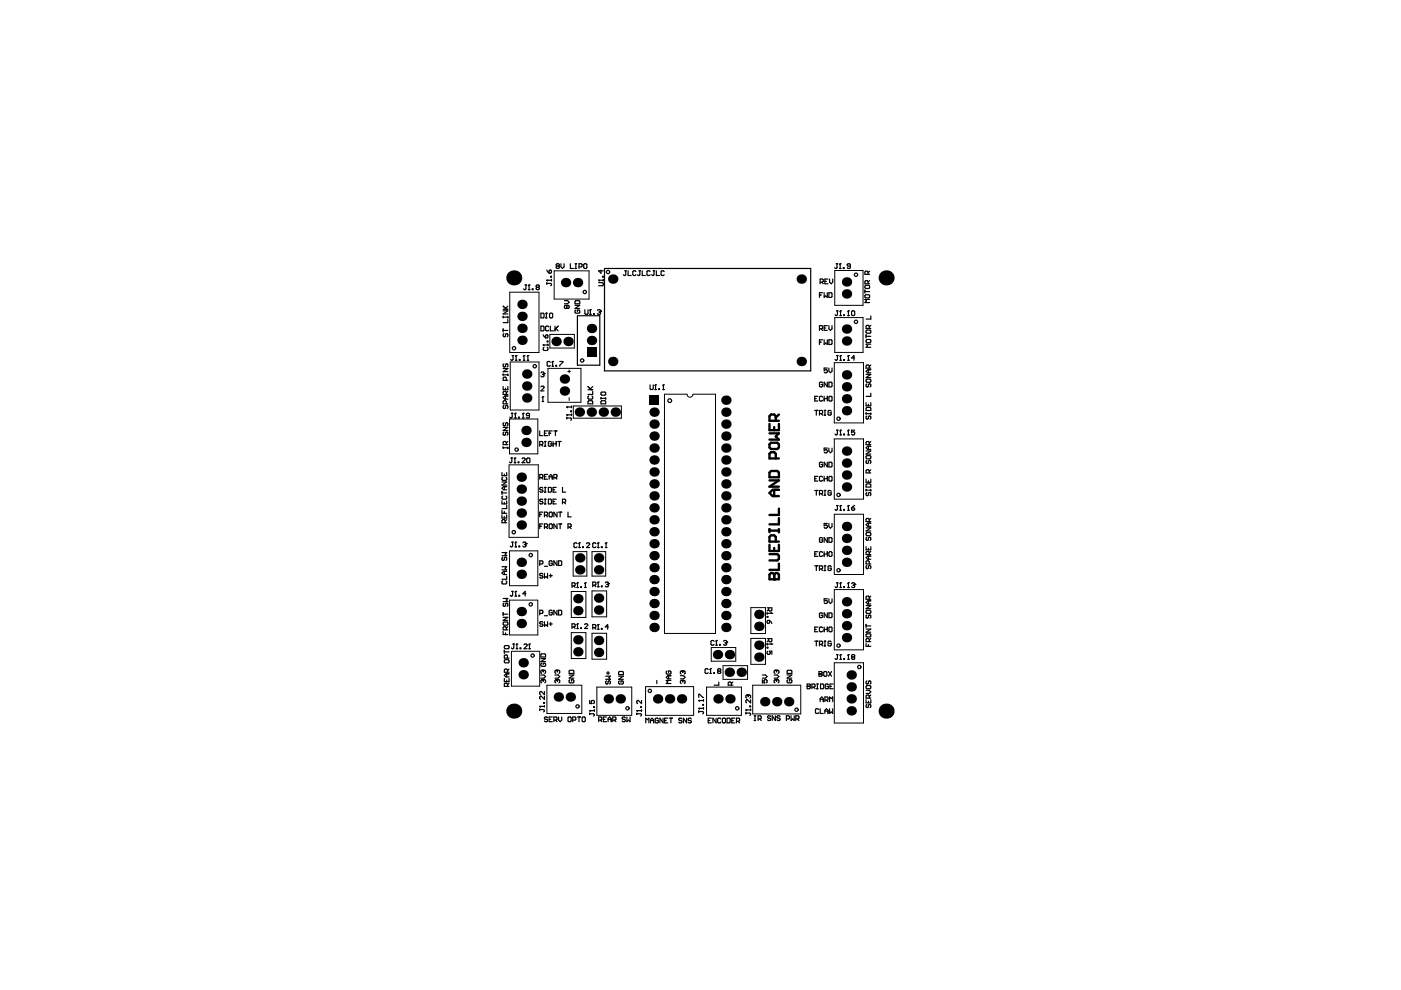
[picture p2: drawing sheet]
<svg xmlns="http://www.w3.org/2000/svg" width="297mm" height="210mm" viewBox="0 0 297 210" stroke-linecap="round" stroke-linejoin="round" font-family="sans-serif">
<g fill="none" stroke="#000" stroke-width=".21">
<path d="M117.5 57.4h7.4v6h-7.4zM177 57.4h6v7.3h-6zM108.1 62h6.2v12.7h-6.2zM108.2 76.8h6.1v10.1h-6.1zM116.2 78.1h7v7.2h-7zM116.6 70.9h5.2v2.9h-5.2zM120.4 78.7h.6M120.7 78.4v.6M176.9 76.9h6.2v12.8h-6.2zM177 67.3h6v7.4h-6zM107.9 98.6h6.2v15.3h-6.2zM108 88.8h6v7.4h-6z"/>
<path d="M120.7 84.3v.6M121.6 86.1h10.1v2.6h-10.1zM140.9 83.6h4.8a.63 .63 0 0 0 .6 .6 .63 .63 0 0 0 .6-.6h4.8v50.7h-10.8zM176.9 93.1h6.2v12.7h-6.2zM108 116.8h6v7.4h-6zM121.5 117h2.9v5.1h-2.9zM125.5 117h2.9v5.1h-2.9zM176.9 109h6.2v12.8h-6.2zM108 127.2h6v7.4h-6zM108.4 138.1h6v7.4h-6zM121.1 125.4h3.1v5.5h-3.1zM121.1 134.1h3.1v5.5h-3.1z"/>
<path d="M125.5 125.3h3.1v5.5h-3.1zM125.5 134.3h3.1v5.5h-3.1zM150.8 137.3h5.2v2.9h-5.2zM159.2 128.8h3.1v5.5h-3.1zM159.2 135.4h3.1v5.5h-3.1zM176.9 125h6.2v12.8h-6.2zM116 145.3h7.4v6h-7.4zM126.5 145.7h7.4v6h-7.4zM136.9 145.6h10.2v6.1h-10.2zM149.8 145.7h7.4v6h-7.4zM153.3 141.1h5.2v2.9h-5.2zM159.6 145.3h10.2v6.1h-10.2z"/>
<path d="M176.9 140.5h6.2v12.8h-6.2z"/>
</g>
<g fill="none" stroke="#000" stroke-width=".25">
<path d="M115.9 59.4h.1M115.9 59.4h1M115.9 59.9v.3M115.9 59.4l.2 .2M115.9 57.3l.5 .6M116.6 57.3l.3 .1-.1 .5h-.4v-.5zM116.8 58.6h.1v.2h-.1zM116.9 59.3v.3M118.1 56.4l-.2 .2 .2 .3 .5-.1-.2-.4M118.1 56.4l-.2-.1 .2-.4 .5 .2-.2 .3M118.1 56.4h.3M118.9 55.9v.7l.4 .3 .3-.3v-.7"/>
<path d="M120.9 55.9v1h.7M121.9 56.9h.4M121.9 55.9h.4M122.1 55.9v1M122.8 56.6h.5l.1-.5-.1-.2h-.5v1M123.8 56.1l.1-.2 .5 .2v.7l-.1 .1-.5-.1zM126.9 59.4h.1M126.9 59.9h.9l.1 .2-.1 .5h-.9M126.9 59.4h1M126.9 59.4l.2 .2M127.4 57.3v.6l-.5-.5h1M127.8 58.6h.1v.2h-.1z"/>
<path d="M127.9 59.3v.3M128.2 56.9h43.7v21.7h-43.7zM132.5 57.4h.3M132.7 57.4v.8l-.2 .2-.3-.2M133.2 57.4v1h.6M134.8 57.6l-.1-.2-.5 .2v.6l.1 .2 .5-.2M135.5 57.4h.3M135.7 57.4v.8l-.2 .2-.3-.2M136.2 57.4v1h.6M137.8 57.6l-.1-.2-.5 .2v.6l.1 .2 .5-.2M138.5 57.4h.3M138.7 57.4v.8l-.2 .2-.3-.2"/>
<path d="M139.2 57.4v1h.6M140.8 57.6l-.1-.2-.5 .2v.6l.1 .2 .5-.2M173.9 59.8h.5l.2-.5-.2-.1h-.5v1M174.2 59.8l.4 .4M174.9 59.7h.3M175.6 59.2h-.7v1h.7M175.9 59.2v.6l.3 .4 .4-.4v-.6M177.3 55.9h.3M177.5 55.9v.9l-.2 .1-.3-.1M178 56.9h.3M178.1 55.9h.1M178.1 55.9v1"/>
<path d="M178.1 55.9l-.1 .2M178.8 56.8h.2v.1h-.2zM180.3 56.4h-.5l-.2-.1 .2-.4 .5 .2v.7l-.2 .1-.5-.1M184 58.2v-.5l-.1-.2-.5 .2v.5h1M184.4 59.5l-.4 .3M184.4 57.5l-.4 .3M106.7 67.1v.3M106.7 69.7v.7M106.7 79.3v.3M106.7 79.5h1M106.7 78.1h1l-1 .7h1M106.7 64.9l.6 .7"/>
<path d="M106.7 70.1h1M106.7 67.2h1M106.7 65.9h1l-1 .7h1M106.7 65.6h1M106.8 77.1l-.1 .5 .3 .2 .2-.5 .3-.2 .2 .2-.2 .5M106.8 70.7l-.1 .5 .3 .2 .2-.5 .3-.2 .2 .2-.2 .5M107.7 67.1v.3M107.7 67.7v.7h-1M107.7 79.3v.3M107.7 64.9l-.5 .5M108.6 75.4h.3M108.8 75.4v.8l-.2 .2-.3-.2"/>
<path d="M109.3 76.4h.3M109.4 75.4h.1M109.4 75.4l-.1 .2M109.4 75.4v1M110.1 76.2h.2v.2h-.2zM110.9 76.4h.4M111.1 75.4h.1M111.1 75.4v1M111.1 75.4l-.2 .2M111.3 60.4h.4M111.5 60.4v.8l-.2 .2-.3-.2M111.8 76.4h.3"/>
<path d="M111.9 75.4h.1M111.9 75.4v1M111.9 75.4l-.1 .2M112 61.4h.3M112.2 60.4h.1M112.2 60.4v1M112.2 60.4l-.2 .2M112.8 61.2h.2v.2h-.2zM113.8 60.9l-.1 .2 .1 .3 .5-.2-.1-.3M113.8 60.9l-.1-.2 .1-.3 .5 .2-.1 .3M113.8 60.9h.4M114.7 79.1l.5-.2 .1 .3"/>
<path d="M114.7 66.4h.5l.1 .2v.6l-.1 .2h-.5zM114.7 69.1h.5l.1 .2v.7l-.1 .1h-.5zM115 79.4h.2M115.2 73.1h.1M115.2 73.1h1M115.2 73.1l.1 .2M115.2 71l.5 .6M115.2 79.4l.1 .1-.1 .4-.5-.2M115.3 73.6l-.1 .2 .1 .5h.7l.2-.2-.2-.5M115.3 79.2h.1M115.3 79.2l-.1 .2M115.7 71.2l.3-.2 .2 .5-.5 .1z"/>
<path d="M115.7 67.4h.3M115.7 66.4h.3M115.8 66.4v1M115.9 60.1h.9l.1 .1-.1 .4M116 72.3h.2v.2h-.2zM116.2 73v.3M116.3 69.3l-.1-.2-.5 .2v.7l.1 .1 .5-.1M116.5 66.6l.2-.2 .5 .2v.6l-.2 .2-.5-.2zM116.7 76.8l-.2-.2-.5 .2v.7l.2 .1 .5-.1M116.7 69.1v1h.6M117 77.6h.3M117.2 76.6h.1"/>
<path d="M117.2 76.6v1M117.2 76.6l-.2 .2M117.7 69.1v1M117.8 77.5h.2v.1h-.2zM117.8 69.6l.5 .5M118.3 69.1l-.6 .7M118.7 76.6h.6l-.6 1M119.7 63.7h.6l.4 .4-.4 .3h-.6M120.2 64.9l-.2-.2-.3 .2 .1 .5 .4-.2M120.2 64.9l.1-.2 .4 .2-.2 .5-.3-.2M120.2 64.9v.3M121.9 63.9l.2-.2h.6l.2 .2v.5h-1z"/>
<path d="M121.9 64.7h1l-1 .7h1M122.1 65.7l-.2 .2 .2 .5h.6l.2-.2-.2-.5h-.3v.4M122.4 66.9h4.8v10.5h-4.8zM124 65.7v.8l.2 .2 .5-.2v-.8M125 66.7h.3M125.2 65.7h.1M125.2 65.7v1M125.2 65.7l-.2 .1M125.8 66.5h.2v.2h-.2zM126.7 65.8l.5-.1 .1 .3M127 66.2h.2M127.2 66.2l.1 .1-.1 .4-.5-.2"/>
<path d="M127.3 66h.1M127.3 66l-.1 .2M173.7 69.7h.5l.2-.5-.2-.2h-.5v1M173.7 72.5h.4M173.7 62.6h.4M174.1 69.7l.3 .3M174.4 62.1h-.7v1M174.4 72h-.7v1M174.7 62.1v1l.4-.4 .3 .4v-1M174.7 72v1l.4-.3 .3 .3v-1M174.7 69.5h.4M175.4 69h-.7v1h.7"/>
<path d="M175.4 78h-.7v.5l.4-.1 .3 .1-.2 .5-.5-.1M175.7 62.1h.5l.2 .1v.7l-.2 .2h-.5zM175.7 69v.7l.4 .3 .3-.3v-.7M175.7 72h.5l.2 .2v.7l-.2 .1h-.5zM175.7 78v.7l.4 .3 .3-.3v-.7M177.4 65.9h.3M177.4 75.4h.3M177.6 75.4v.8l-.2 .2-.3-.2M177.6 65.9v.8l-.2 .2-.3-.2M178.1 76.4h.3M178.1 66.9h.3M178.2 75.4h.1"/>
<path d="M178.2 65.9h.1M178.2 75.4l-.1 .2M178.2 65.9v1M178.2 75.4v1M178.2 65.9l-.1 .2M178.9 66.7h.1v.2h-.1zM178.9 76.2h.1v.2h-.1zM179.7 76.4h.3M179.7 66.9h.3M179.9 75.4h.1M179.9 65.9h.1M179.9 65.9v1"/>
<path d="M179.9 75.4v1M179.9 75.4l-.2 .2M179.9 65.9l-.2 .2M180.5 66.1l.2-.2 .5 .2v.6l-.2 .2-.5-.2zM181.2 75.9h-.7l.5-.5v1M183.4 60.7l.1-.2h.7l.2 .5-.2 .2h-.7zM183.4 61.5v.7M183.4 62.7l.1-.2h.7l.2 .5-.2 .2h-.7zM183.4 61.8h1M183.6 79.4h1l-1 .7h1M183.6 70.1l.2-.1h.7l.1 .5-.1 .1h-.7zM183.6 71v.6"/>
<path d="M183.6 72.1l.2-.1h.7l.1 .5-.1 .1h-.7zM183.6 71.3h1M184 60.2v-.5l-.1-.2-.5 .2v.5h1M184.1 78.4v.7M184.3 69.6v-.4l-.2-.2-.5 .2v.4h1M184.3 78.1v-.5l-.2-.2-.5 .2v.5h1M184.4 63.5h-1l.3 .3-.3 .4h1M184.6 67v.7h-1M184.6 78.4h-.6l-.4 .3 .4 .4h.6M184.6 77.4l-.3 .3M184.6 73h-1l.4 .3-.4 .3h1M184.6 69l-.3 .3"/>
<path d="M106.7 82v.6h1v-.6M106.7 94.8v.3M106.7 94.9h1M106.7 90.6h1l-1 .7h1M106.8 86l-.1 .1 .1 .5 .4-.1 .1-.5 .4 .1-.2 .5M106.8 89.6l-.1 .2 .1 .5 .4-.2 .1-.5 .4 .2-.2 .5M106.8 91.6l-.1 .2 .1 .5 .4-.2 .1-.5 .4 .2-.2 .5M107.2 82.3v.3M107.2 84v.6M107.3 85.6v-.5l-.1-.1-.5 .1v.5h1M107.3 83.6v-.5l-.1-.1-.5 .1v.5h1M107.3 80.6v-.5l-.1-.1-.5 .1v.5h1"/>
<path d="M107.3 94.3v-.5l-.1-.2-.5 .2v.5h1M107.7 84h-.7l-.3 .3 .3 .3h.7M107.7 94.8v.3M107.7 83l-.4 .3M107.7 93.6l-.4 .3M108.3 97.1h.4M108.4 87.6h.4M108.5 97.1v.8l-.2 .2-.3-.2M108.6 87.6v.9l-.2 .1-.3-.1M109 98.1h.3M109.1 88.6h.3M109.2 97.1h.1"/>
<path d="M109.2 97.1v1M109.2 97.1l-.2 .2M109.3 87.6h.1M109.3 87.6l-.2 .2M109.3 87.6v1M109.8 97.9h.2v.2h-.2zM109.9 88.5h.2v.1h-.2zM110.7 97.3l.1-.2 .5 .2-.6 .8h.6M110.8 88.6h.3M110.9 87.6h.1M110.9 87.6v1M110.9 87.6l-.1 .2"/>
<path d="M111.7 97.3l.1-.2 .5 .2v.6l-.1 .2-.5-.2zM112.3 88.1h-.5l-.2-.1 .2-.4 .5 .2v.7l-.2 .1-.5-.1M114.4 94.3h.5l.2-.5-.2-.2h-.5v1M114.4 91.4v1h.7M114.7 82l.1-.1 .5 .1-.6 .9h.6M114.8 94.3l.3 .3M114.9 85.1h.4M115.1 84.1h.1M115.1 84.1v1M115.1 84.1l-.2 .2M115.4 91.9h.4M115.4 93.6h.4"/>
<path d="M115.4 94.6h.4M115.6 93.6v1M116.1 91.4h-.7v1h.7M116.4 91.9h.4M116.9 93.8l-.1-.2-.5 .2v.6l.1 .2 .5-.2v-.3h-.3M117.1 91.4h-.7v1M117.3 93.6v1M117.3 94.1h.6M117.4 91.4h.7M117.8 91.4v1M117.9 93.6v1M118.3 93.6h.6"/>
<path d="M118.6 93.6v1M120.2 88h.1M120.2 86.3h.1M120.2 88.6h.8l.2 .2-.2 .3M120.2 88.5v.3M120.2 88h1M120.2 88l.1 .1M120.2 86.3h1M120.2 86.3l.1 .2M121 87.1h.2v.2h-.2zM121.2 86.1v.4M121.2 87.8v.3"/>
<path d="M124.7 85.1l.1-.1h.7l.2 .1v.5h-1zM124.7 82.6h1M124.7 82l.6 .6M124.8 84l-.1 .1 .1 .5h.7l.2-.1-.2-.5M125.7 83v.6h-1M125.7 82l-.5 .5M127.4 85.1l.2-.1h.6l.2 .1v.5h-1zM127.4 83.3l.2-.2h.6l.2 .5-.2 .2h-.6zM127.4 84.3v.3M127.4 84.5h1M128.4 84.3v.3M137.8 81.6v.8l.2 .2 .5-.2v-.8"/>
<path d="M138.8 82.6h.4M139 81.6h.1M139 81.6v1M139 81.6l-.2 .2M139.7 82.4h.1v.2h-.1zM140.5 82.6h.3M140.7 81.6h.1M140.7 81.6v1M140.7 81.6l-.2 .2M172.7 87h.7M172.7 84.5h.4M173.1 87v1"/>
<path d="M173.4 84h-.7v1h.7M173.7 87.7h.5l.2-.5-.2-.2h-.5v1M174.1 87.7l.3 .3M174.4 84.2l-.2-.2-.5 .2v.7l.2 .1 .5-.1M174.4 81.2l-.2-.2-.5 .2v.7l.2 .1 .5-.1v-.4h-.3M174.4 98.2l-.2-.2-.5 .2v.6l.2 .2 .5-.2v-.3h-.3M174.7 84v1M174.7 87h.4M174.7 88h.4M174.7 84.5h.7M174.9 87v1M175.4 84v1"/>
<path d="M175.4 81v1l-.7-1v1M175.4 98v1l-.7-1v1M175.4 95h-.7v.5l.4-.2 .3 .2-.2 .5-.5-.2M175.7 84.2l.2-.2 .5 .2v.7l-.2 .1-.5-.1zM175.7 81h.5l.2 .2v.7l-.2 .1h-.5zM175.7 98h.5l.2 .2v.6l-.2 .2h-.5zM175.7 95v.7l.4 .3 .3-.3v-.7M176.2 87.2l-.1-.2-.5 .2v.7l.1 .1 .5-.1v-.4h-.3M177.4 91.2h.3M177.5 91.2v.8l-.1 .2-.4-.2M178 92.2h.4M178.2 91.2h.1"/>
<path d="M178.2 91.2v1M178.2 91.2l-.2 .2M178.9 92h.1v.2h-.1zM179.7 92.2h.3M179.9 91.2h.1M179.9 91.2v1M179.9 91.2l-.2 .2M181.2 91.2h-.7v.5l.4-.2 .3 .2-.2 .5-.5-.2M183.6 86.5l.2-.1h.7l.1 .1v.5h-1zM183.6 80.6l.2-.2h.7l.1 .5-.1 .1h-.7zM183.6 85.4v.6h1v-.6M183.6 87.5v.4"/>
<path d="M183.6 96.8l.2-.2h.7l.1 .5-.1 .2h-.7zM183.6 87.7h1M183.6 95.6h1l-1 .7h1M183.8 88.2l-.2 .2 .2 .5 .3-.2 .2-.5 .3 .2-.1 .5M183.8 81.4l-.2 .1 .2 .5 .3-.1 .2-.5 .3 .1-.1 .5M183.8 97.6l-.2 .2 .2 .5 .3-.2 .2-.5 .3 .2-.1 .5M184.1 85.7v.3M184.1 94.6v.7M184.3 94.3v-.5l-.2-.2-.5 .2v.5h1M184.6 93.6l-.3 .3M184.6 94.6h-.6l-.4 .3 .4 .4h.6M184.6 83.4v.6h-1"/>
<path d="M184.6 87.5v.4M184.6 99.6l-.3 .3M106.4 100.2v.7h1v-.7M106.4 106.2v.6h1v-.6M106.4 109.2v.6h1v-.6M106.4 117.2h1l-.3 .3 .3 .3h-1M106.4 104.2v.6M106.4 108.2v.6h1M106.4 104.5h1M106.4 102.2h1l-1 .6h1M106.6 118.2l-.2 .1 .2 .5 .3-.1 .2-.5 .3 .1-.1 .5M106.6 101.2l-.2 .2 .2 .4h.7l.1-.1-.1-.5"/>
<path d="M106.6 105.2l-.2 .1 .2 .5h.7l.1-.1-.1-.5M106.9 100.5v.4M106.9 103.2v.6M106.9 106.5v.3M106.9 108.5v.3M106.9 109.5v.3M107.1 110.8v-.5l-.2-.1-.5 .1v.5h1M107.4 107.2v.6h-1M107.4 103.2h-.6l-.4 .3 .4 .3h.6M107.4 110.2l-.3 .3M108.5 114.9h.3M108.7 114.9v.9l-.2 .1-.3-.1"/>
<path d="M109.2 115.9h.3M109.3 114.9h.1M109.3 114.9v1M109.3 114.9l-.1 .2M110 115.8h.2v.1h-.2zM110.8 115.1l.5-.2 .2 .4M111.2 115.4h.1M111.3 115.4l.2 .2-.2 .3-.5-.1M111.5 115.3h.1M111.5 115.3l-.2 .1M114.4 101.3h.5l.2-.5-.2-.2h-.5v1M114.4 119.6h.5l.2-.5-.2-.2h-.5v1"/>
<path d="M114.4 111.6h.4M114.4 109.1h.4M114.8 101.3l.3 .3M115.1 103.5l-.2-.2-.5 .2 .2 .3 .5 .2-.2 .3-.5-.1M115.1 106l-.2-.2-.5 .2 .2 .3 .5 .2-.2 .3-.5-.1M115.1 108.6h-.7v1M115.1 111.1h-.7v1M115.4 109.3h.5l.2-.5-.2-.2h-.5v1M115.4 111.7h.5l.2-.5-.2-.1h-.5v1M115.4 105.8h.4M115.4 106.8h.4M115.4 101.1h.4"/>
<path d="M115.4 103.3h.4M115.4 104.3h.4M115.6 103.3v1M115.6 105.8v1M115.8 111.7l.3 .4M115.8 109.3l.3 .3M116.1 100.6h-.7v1h.7M116.3 105.8h.5l.1 .2v.7l-.1 .1h-.5zM116.3 103.3h.5l.1 .2v.7l-.1 .1h-.5zM116.4 101.6v-.7l.4-.3 .3 .3v.7M116.4 108.8l.2-.2 .5 .2v.6l-.2 .2-.5-.2zM116.4 111.2l.2-.1 .5 .1v.7l-.2 .2-.5-.2z"/>
<path d="M116.4 101.1h.7M117.1 119.1l-.2-.2-.5 .2v.6l.5 .2 .2-.5h-.3M117.3 106.3h.3M117.3 103.8h.3M117.4 101.3h.5l.2-.5-.2-.2h-.5v1M117.8 101.3l.3 .3M117.9 105.8h-.6v1h.6M117.9 103.3h-.6v1h.6M118.1 108.6v1l-.7-1v1M118.1 111.1v1l-.7-1v1M118.1 118.9v1l-.7-1v1M118.4 118.9h.5l.2 .2v.6l-.2 .2h-.5z"/>
<path d="M118.4 111.1h.7M118.4 108.6h.7M118.8 108.6v1M118.8 111.1v1M119.3 106.5h.5l.1-.5-.1-.2h-.5v1M119.3 103.3v1h.6M119.6 106.5l.3 .3M120.4 108.6v1h.7M120.4 111.7h.5l.2-.5-.2-.1h-.5v1M120.8 111.7l.3 .4M122.4 115.3l-.2-.2-.5 .2v.6l.2 .2 .5-.2M122.7 116.1h.3"/>
<path d="M122.9 115.1h.1M122.9 115.1v1M122.9 115.1l-.2 .2M123.5 115.9h.2v.2h-.2zM124.3 115.3l.2-.2 .5 .2-.7 .8h.7M126.3 115.3l-.1-.2-.5 .2v.6l.1 .2 .5-.2M126.7 116.1h.3M126.8 115.1h.1M126.8 115.1l-.1 .2M126.8 115.1v1M127.5 115.9h.2v.2h-.2zM128.3 116.1h.4"/>
<path d="M128.5 115.1h.1M128.5 115.1v1M128.5 115.1l-.2 .2M172.7 117.5h.4M172.7 120h.7M172.7 104h.7M172.7 101.5h.4M173.1 104v1M173.1 120v1M173.4 117h-.7v1h.7M173.4 101h-.7v1h.7M173.7 104.7h.5l.2-.5-.2-.2h-.5v1"/>
<path d="M174.1 104.7l.3 .3M174.4 117.1l-.2-.1-.5 .1v.7l.2 .2 .5-.2M174.4 101.2l-.2-.2-.5 .2v.6l.2 .2 .5-.2M174.4 114.1l-.2-.1-.5 .1v.7l.2 .2 .5-.2v-.3h-.3M174.7 117.5h.7M174.7 101v1M174.7 117v1M174.7 120h.4M174.7 104h.4M174.7 105h.4M174.7 101.5h.7M174.9 104v1"/>
<path d="M174.9 120v1M175.4 101v1M175.4 117v1M175.4 114v1l-.7-1v1M175.4 111h-.7v.5l.4-.2 .3 .2-.2 .5-.5-.2M175.7 101.2l.2-.2 .5 .2v.6l-.2 .2-.5-.2zM175.7 117.1l.2-.1 .5 .1v.7l-.2 .2-.5-.2zM175.7 114h.5l.2 .1v.7l-.2 .2h-.5zM175.7 111v.6l.4 .4 .3-.4v-.6M176.2 104.2l-.1-.2-.5 .2v.6l.1 .2 .5-.2v-.3h-.3M177.4 107.2h.3M177.5 107.2v.8l-.1 .2-.4-.2"/>
<path d="M178 108.2h.4M178.2 107.2h.1M178.2 107.2v1M178.2 107.2l-.2 .1M178.9 108h.1v.2h-.1zM179.7 108.2h.3M179.9 107.2h.1M179.9 107.2v1M179.9 107.2l-.2 .1M180.5 107.7h.5l.2 .3-.5 .2zM181.2 107.2l-.7 .5M183.6 101.6v.7h1v-.7"/>
<path d="M183.6 102.8l.2-.2h.7l.1 .2v.5h-1zM183.6 103.8v.3M183.6 113.1l.2-.2h.7l.1 .5-.1 .2h-.7zM183.6 115.9v.7h1v-.7M183.6 111.9h1l-1 .7h1M183.6 103.9h1M183.8 104.4l-.2 .5 .4 .2 .1-.5 .4-.2 .1 .2-.1 .5M183.8 119.9l-.2 .2 .2 .5 .3-.2 .2-.5 .3 .2-.1 .5M183.8 113.9l-.2 .2 .2 .5 .3-.2 .2-.5 .3 .2-.1 .5M184.1 101.9v.4M184.1 110.9v.7M184.1 116.2v.4"/>
<path d="M184.1 117.9v.7M184.3 119.6v-.5l-.2-.2-.5 .2v.5h1M184.3 100.3v-.5l-.2-.2-.5 .2v.5h1M184.3 110.6v-.5l-.2-.2-.5 .2v.5h1M184.3 117.6v-.5l-.2-.2-.5 .2v.5h1M184.6 110.9h-.6l-.4 .4 .4 .3h.6M184.6 103.8v.3M184.6 117.9h-.6l-.4 .3 .4 .4h.6M184.6 116.9l-.3 .3M184.6 109.9l-.3 .4M106.4 120.2h1l-.3 .3 .3 .3h-1M106.6 123.1l-.2 .2 .2 .5h.7l.1-.2-.1-.5"/>
<path d="M106.7 132l.1-.1h.7l.2 .5-.2 .1h-.7zM106.7 129.9v.7M106.7 133.9v.6h1M106.7 130.9h1l-1 .7h1M106.7 130.2h1M106.7 126.9h1l-.4 .3 .4 .4h-1M106.8 127.9l-.1 .5 .3 .2 .2-.5 .3-.2 .2 .2-.2 .5M106.9 121.2v.6M106.9 137l.2-.1h.7l.1 .5-.1 .1h-.7zM106.9 137.9v.6M106.9 138.2h1M107.2 134.2v.3"/>
<path d="M107.3 133.5v-.5l-.1-.1-.5 .1v.5h1M107.4 122.1v.7h-1M107.4 121.2h-.6l-.4 .3 .4 .3h.6M107.6 139.5v-.5l-.2-.1-.5 .1v.5h1M107.7 132.9l-.4 .3M108.5 125.4h.3M108.7 125.4v.8l-.2 .2-.3-.2M108.8 136.5h.3M108.9 136.5v.9l-.1 .1-.4-.1M109.2 126.4h.3M109.3 125.4h.1M109.3 125.4l-.1 .2"/>
<path d="M109.3 125.4v1M109.4 137.5h.4M109.6 136.5h.1M109.6 136.5l-.2 .2M109.6 136.5v1M110 126.2h.2v.2h-.2zM110.3 137.4h.1v.1h-.1zM111.1 136.7l.2-.2 .5 .2-.7 .8h.7M111.5 125.9h-.7l.5-.5v1M112.1 137.5h.3M112.3 136.5h.1M112.3 136.5v1"/>
<path d="M112.3 136.5l-.2 .2M114.4 130.1h.5l.2-.5-.2-.2h-.5v1M114.7 138.8l.1-.2h.7l.2 .2v.5h-1zM114.7 139.6h1l-1 .7h1M115.1 121.7l-.2-.1-.5 .1 .2 .4 .5 .1-.2 .4-.5-.2M115.1 132l-.2-.2-.5 .2 .2 .3 .5 .2-.2 .3-.5-.2M115.4 121.6v1l.4-.4 .3 .4v-1M115.4 131.8v1l.4-.3 .3 .3v-1M115.4 120.1h.7M115.4 130.6h.7M116.4 122.1h.7M116.4 132.3h.7"/>
<path d="M116.8 121.7v.7M116.8 132v.6M117.1 129.6l-.2-.2-.5 .2v.6l.5 .2 .2-.5h-.3M118.1 129.4v1l-.7-1v1M118.4 129.4h.5l.2 .2v.6l-.2 .2h-.5zM121.3 132.9h.5l.1-.5-.1-.1h-.5v1M121.3 124.2h.5l.1-.5-.1-.1h-.5v1M121.6 132.9l.3 .4M121.6 124.2l.3 .4M122.3 133.3h.3M122.3 124.6h.3M122.4 132.3h.1"/>
<path d="M122.4 123.6h.1M122.4 123.6v1M122.4 132.3v1M122.4 132.3l-.1 .1M122.4 123.6l-.1 .1M123.1 133.1h.2v.2h-.2zM123.1 124.4h.2v.2h-.2zM123.9 132.4l.2-.1 .5 .1-.7 .9h.7M123.9 124.6h.4M124.1 123.6h.1M124.1 123.6v1M124.1 123.6l-.2 .1"/>
<path d="M125.7 124.1h.5l.1-.5-.1-.2h-.5v1M125.7 133.1h.5l.1-.5-.1-.2h-.5v1M126 133.1l.3 .3M126 124.1l.3 .3M126.7 133.4h.3M126.7 124.4h.3M126.8 132.4h.1M126.8 123.4h.1M126.8 132.4l-.1 .2M126.8 123.4v1M126.8 132.4v1M126.8 123.4l-.1 .2"/>
<path d="M127.5 133.2h.2v.2h-.2zM127.5 124.2h.2v.2h-.2zM128.3 123.6l.5-.2 .2 .3M128.7 123.9h.1M128.8 123.9l.2 .2-.2 .3-.5-.2M129 123.7h.1M129 123.7l-.2 .2M129 132.9h-.7l.5-.5v1M151.4 136l-.2-.2-.5 .2v.6l.2 .2 .5-.2M151.7 136.8h.4M151.9 135.8h.1M151.9 135.8l-.2 .2"/>
<path d="M151.9 135.8v1M152.6 136.6h.1v.2h-.1zM153.4 136l.5-.2 .2 .3M153.7 136.3h.2M153.9 136.3l.2 .2-.2 .3-.5-.2M154.1 136.1h.1M154.1 136.1l-.2 .2M162.6 129.9v.3M162.6 130.7h.2v.2h-.2zM162.6 131.7l.5-.2v.5l-.3 .2zM162.6 136.4v.3M162.6 137.2h.2v.2h-.2z"/>
<path d="M162.6 135.4h1v.5l-.5 .2-.1-.2v-.5M162.6 128.9h1v.5l-.5 .1-.1-.1v-.5M162.6 130h1M162.6 136.6h1M162.8 138.1l-.2 .1 .2 .5 .5-.1-.2-.5h.5v.6M163 129.2l-.4 .3M163 135.7l-.4 .4M163.1 131.5l.5 .7M163.5 129.9l.1 .1M163.5 136.4l.1 .2M163.6 130h.1M163.6 136.6h.1"/>
<path d="M172.7 133.4h.4M172.7 135.9h.7M173.1 135.9v1M173.4 132.9h-.7v1h.7M173.7 120.6h.5l.2-.5-.2-.1h-.5v1M173.7 136.6h.5l.2-.5-.2-.2h-.5v1M174.1 120.6l.3 .4M174.1 136.6l.3 .3M174.4 133.1l-.2-.2-.5 .2v.7l.2 .1 .5-.1M174.4 130.1l-.2-.1-.5 .1v.7l.2 .2 .5-.2v-.3h-.3M174.7 132.9v1M174.7 121h.4"/>
<path d="M174.7 133.4h.7M174.7 135.9h.4M174.7 136.9h.4M174.9 135.9v1M175.4 132.9v1M175.4 130v1l-.7-1v1M175.4 127h-.7v.5l.4-.2 .3 .2-.2 .5-.5-.2M175.7 133.1l.2-.2 .5 .2v.7l-.2 .1-.5-.1zM175.7 130h.5l.2 .1v.7l-.2 .2h-.5zM175.7 127v.6l.4 .4 .3-.4v-.6M176.2 120.1l-.1-.1-.5 .1v.7l.1 .2 .5-.2v-.3h-.3M176.2 136.1l-.1-.2-.5 .2v.7l.1 .1 .5-.1v-.4h-.3"/>
<path d="M177.4 123.6h.3M177.4 138.8h.3M177.6 138.8v.8l-.2 .2-.3-.2M177.6 123.6v.8l-.2 .2-.3-.2M178.1 124.6h.3M178.1 139.8h.3M178.2 138.8h.1M178.2 123.6h.1M178.2 138.8l-.1 .2M178.2 123.6v1M178.2 138.8v1M178.2 123.6l-.1 .1"/>
<path d="M178.9 139.6h.1v.2h-.1zM178.9 124.4h.1v.2h-.1zM179.7 124.6h.3M179.7 139.8h.3M179.9 138.8h.1M179.9 123.6h.1M179.9 123.6v1M179.9 138.8v1M179.9 138.8l-.2 .2M179.9 123.6l-.2 .1M180.5 123.7l.5-.1 .2 .3M180.7 139.3h.3"/>
<path d="M180.7 139.3l-.2 .2 .2 .3 .5-.2-.2-.3M180.7 139.3l-.2-.2 .2-.3 .5 .2-.2 .3M180.9 124.1h.1M181 124.1l.2 .1-.2 .4-.5-.2M181.2 123.9h.1M181.2 123.9l-.2 .2M183.6 129.6l.2-.2h.7l.1 .5-.1 .2h-.7zM183.6 132.4v.6M183.6 134.5l.2-.1h.7l.1 .5-.1 .1h-.7zM183.6 136.4v.6h1M183.6 133.4h1l-1 .6h1M183.6 132.7h1"/>
<path d="M183.6 128.4h1l-1 .7h1M183.8 130.4l-.2 .2 .2 .5 .3-.2 .2-.5 .3 .2-.1 .5M184.1 127.4v.7M184.1 136.7v.3M184.3 127.1v-.5l-.2-.2-.5 .2v.5h1M184.3 136v-.5l-.2-.1-.5 .1v.5h1M184.6 127.4h-.6l-.4 .3 .4 .4h.6M184.6 135.4l-.3 .3M184.6 126.4l-.3 .3M106.9 140l.2-.1h.7l.1 .5-.1 .1h-.7zM106.9 143.9v.6h1v-.6M107.4 142.9v.6"/>
<path d="M107.4 144.2v.3M107.6 145.5v-.5l-.2-.1-.5 .1v.5h1M107.6 142.5v-.5l-.2-.1-.5 .1v.5h1M107.9 144.9l-.3 .3M107.9 142.9h-.6l-.4 .3 .4 .3h.6M107.9 141.9l-.3 .3M114.4 149.8h.1M114.4 150.4h.9l.1 .2-.1 .3M114.4 150.3v.3M114.4 149.8h1M114.4 149.8l.2 .1M114.7 143.1h.6l.4 .3-.4 .4h-.6"/>
<path d="M114.8 140.6l-.1 .2 .1 .5h.7l.2-.5-.5-.2v.4M115 144.1h.1M115 142.1h.1M115 144.1l-.3 .2 .1 .5M115 142.1l-.3 .2 .1 .5M115 144.1l.2 .2M115 142.1l.2 .2M115.2 142.3l.1-.2 .4 .2-.2 .5M115.2 144.3l.1-.2 .4 .2-.2 .5M115.2 142.3v.1M115.2 144.3v.1M115.3 148.9h.1v.2h-.1z"/>
<path d="M115.4 146.6v.7l-.6-.7-.4 .2 .2 .5M115.4 147.6v.7l-.6-.7-.4 .2 .2 .5M115.4 149.6v.3M116.1 152.2l-.5-.2-.2 .4 .5 .1 .2 .3-.2 .2-.5-.2M116.4 152.5h.4M117.1 152h-.7v1h.7M117.4 152.7h.5l.2-.5-.2-.2h-.5v1M117.7 143.1h.6l.4 .3-.4 .4h-.6M117.8 152.7l.3 .3M118 144.1h.1M118 142.1h.1M118 142.1l-.3 .2 .1 .5"/>
<path d="M118 144.1l-.3 .2 .1 .5M118 144.1l.2 .2M118 142.1l.2 .2M118.2 144.3l.1-.2 .4 .2-.2 .5M118.2 142.3l.1-.2 .4 .2-.2 .5M118.2 142.3v.1M118.2 144.3v.1M118.4 152v.7l.4 .3 .3-.3v-.7M120.4 152.2l.2-.2 .5 .2v.6l-.2 .2-.5-.2zM120.7 143.1h1l-1 .7h1M120.7 142.3l.1-.2h.7l.2 .2v.5h-1zM120.8 144.1l-.1 .2 .1 .5h.7l.2-.2-.2-.5h-.3v.3"/>
<path d="M121.4 152.7h.5l.2-.2-.2-.5h-.5v1M122.4 152h.7M122.8 152v1M123.4 152.2l.2-.2 .5 .2v.6l-.2 .2-.5-.2zM125 150.7h.1M125 148.5v.7h.5l-.1-.4 .1-.3 .5 .2-.1 .5M125 150.7l.2 .1M125 151.3h.9l.1 .2-.1 .3M125 151.2v.3M125 150.7h1M125.9 149.8h.1v.2h-.1zM126 150.5v.3"/>
<path d="M126.9 152.7h.5l.2-.5-.2-.2h-.5v1M127.3 152.7l.3 .3M127.9 152.5h.4M128.4 143.4h1l-.3 .3 .3 .3h-1M128.6 144.4l-.2 .1 .2 .5 .3-.1 .2-.5 .3 .1-.2 .5M128.6 142.7h.6M128.6 152h-.7v1h.7M128.9 142.4v.6M128.9 152.5h.7M128.9 153v-.6l.4-.4 .3 .4v.6M129.9 152.7h.5l.2-.5-.2-.2h-.5v1M130.3 152.7l.3 .3"/>
<path d="M131.2 143.4h1l-1 .6h1M131.2 142.5l.1-.1h.7l.2 .1v.5h-1zM131.3 144.4l-.1 .1 .1 .5h.7l.2-.1-.2-.5h-.3v.3M132.6 152.2l-.2-.2-.5 .2 .2 .3 .5 .2-.2 .3-.5-.2M132.9 152v1l.3-.3 .4 .3v-1M135 150.7h.1M135 151.3h.8l.2 .2-.2 .3M135 150.7h1M135 151.2v.3M135 150.7l.2 .1M135.8 149.8h.2v.2h-.2zM136 148.5v.7l-.7-.7-.3 .2 .2 .5"/>
<path d="M136 150.5v.3M136.9 153.3v-1l.3 .3 .4-.3v1M137.9 152.8h.7M137.9 153.3v-.7l.3-.3 .4 .3v.7M139.3 144.3v.6M139.6 152.4l-.2-.1-.5 .1v.7l.5 .2 .2-.5h-.4M140.6 152.3v1l-.7-1v1M140.9 152.8h.3M141.4 142.3l-.1 .1 .1 .5h.7l.2-.1-.2-.5h-.3v.3M141.6 152.3h-.7v1h.7M141.8 143.3v.6M141.9 152.3h.7"/>
<path d="M142.2 152.3v1M142.3 144.3h-1l.3 .3-.3 .3h1M142.3 143.3h-.7l-.3 .3 .3 .3h.7M144.3 143.3h.6l.4 .3-.4 .3h-.6M144.6 152.4l-.2-.1-.5 .1 .2 .4 .5 .1-.2 .4-.5-.2M144.6 144.3h.1M144.6 142.3h.1M144.6 144.3l-.3 .1 .1 .5M144.6 142.3l-.3 .1 .1 .5M144.6 144.3l.2 .1M144.6 142.3l.2 .1M144.8 144.4l.1-.1 .4 .1-.2 .5"/>
<path d="M144.8 142.4v.2M144.8 144.4v.2M144.8 142.4l.1-.1 .4 .1-.2 .5M145.6 152.3v1l-.7-1v1M146.6 152.4l-.2-.1-.5 .1v.2l.5 .2 .2 .3-.2 .2-.5-.2M148.2 150.2h.1M148.2 148.5h.1M148.2 150.9h.8l.2 .1-.2 .4M148.2 147.9v-.7l1 .7M148.2 150.7v.3M148.2 150.2h1M148.2 150.2l.1 .2"/>
<path d="M148.2 148.5h1M148.2 148.5l.1 .2M149 149.4h.2v.1h-.2zM149.2 148.4v.3M149.2 150v.4M150.2 142l-.2-.2-.5 .2v.6l.2 .2 .5-.2M150.2 152.8h.3M150.5 142.8h.3M150.7 141.8h.1M150.7 141.8v1M150.7 141.8l-.2 .2M150.8 152.3h-.6v1h.6"/>
<path d="M151.3 142.6h.2v.2h-.2zM151.8 152.3v1l-.6-1v1M152.3 142.3l-.1 .2 .1 .3 .5-.2-.2-.3M152.3 142.3h.3M152.3 142.3l-.1-.2 .1-.3 .5 .2-.2 .3M152.4 144.6v.7h-1M152.8 152.4l-.1-.1-.5 .1v.7l.1 .2 .5-.2M153.2 152.4l.1-.1 .5 .1v.7l-.1 .2-.5-.2zM154.2 152.3h.5l.1 .1v.7l-.1 .2h-.5zM155.1 145.3v-.5l-.2-.2-.5 .2v.5h1M155.2 152.8h.3M155.4 144.6l-.3 .3"/>
<path d="M155.8 152.3h-.6v1h.6M156.2 152.9h.4l.2-.5-.2-.1h-.4v1M156.5 152.9l.3 .4M158.1 150.5h.1M158.1 151v.4M158.1 151.2h.9l.1 .2-.1 .3M158.1 150.5h1M158.1 150.5l.2 .2M158.5 147.4h.1M158.5 147.4l-.4 .1 .2 .5M158.5 147.4l.1 .1M158.6 147.5l.2-.1 .3 .1-.1 .5"/>
<path d="M158.6 147.5v.2M159 149.7h.1v.2h-.1zM159.1 148.4v.6l-.6-.6-.4 .1 .2 .5M159.1 150.4v.3M159.9 151.8h.3M159.9 152.8h.3M160.1 151.8v1M160.7 152.4h.5l.2-.5-.2-.1h-.5v1M161.1 152.4l.3 .4M161.6 144.1v.7h.5l-.1-.4 .1-.3 .5 .2-.1 .5M161.6 143.1h.7l.3 .3-.3 .4h-.7M163.4 151.9l-.2-.1-.5 .1v.2l.5 .2 .2 .3-.2 .2-.5-.2"/>
<path d="M164.1 143.1h.7l.3 .3-.3 .4h-.7M164.4 151.8v1l-.7-1v1M164.5 144.1h.1M164.5 142.1h.1M164.5 144.1l-.4 .2 .2 .5M164.5 142.1l-.4 .2 .2 .5M164.5 144.1l.1 .2M164.5 142.1l.1 .2M164.6 144.3l.2-.2 .3 .2-.1 .5M164.6 142.3l.2-.2 .3 .2-.1 .5M164.6 142.3v.1M164.6 144.3v.1"/>
<path d="M165.4 151.9l-.2-.1-.5 .1 .2 .4 .5 .1-.2 .4-.5-.2M166.7 152.4h.5l.2-.5-.2-.1h-.5v1M166.9 143.1h1l-1 .7h1M166.9 142.3l.2-.2h.6l.2 .2v.5h-1zM167.1 144.1l-.2 .2 .2 .5h.6l.2-.2-.2-.5h-.3v.3M167.7 151.8v1l.4-.4 .3 .4v-1M168.7 152.4h.5l.2-.5-.2-.1h-.5v1M169.1 152.4l.3 .4M171.1 145.5h.1M171.1 145.5h.5M171.1 145h.5l.2 .2-.2 .3 .2 .4-.2 .1h-.5zM172.1 145.7h.5l.2-.5-.2-.2h-.5v1"/>
<path d="M172.5 145.7l.3 .3M173.1 145h.4M173.1 146h.4M173.3 145v1M173.6 150.4l-.2-.1-.5 .1v.7l.2 .2 .5-.2M173.6 142.9h.1M173.6 142.4h.5l.2 .1-.2 .4 .2 .3-.2 .2h-.5zM173.6 142.9h.5M173.9 150.3v1h.7M173.9 148.8v-.7l.3-.3 .4 .3v.7M173.9 148.3h.7M174 145h.5l.1 .2v.7l-.1 .1h-.5z"/>
<path d="M174.6 142.5l.2-.1 .5 .1v.7l-.2 .2-.5-.2zM174.9 151.3v-.7l.3-.3 .4 .3v.7M174.9 150.8h.7M174.9 148.4h.5l.2-.5-.2-.1h-.5v1M175.2 148.4l.4 .4M175.6 145.2l-.1-.2-.5 .2v.7l.5 .1 .1-.5h-.3M175.6 142.4l.7 1M175.9 150.3v1l.3-.4 .4 .4v-1M175.9 148.8v-1l.3 .3 .4-.3v1M176 145.5h.3M176.3 142.4l-.7 1M176.6 145h-.6v1h.6"/>
<path d="M183.6 145.5l.2-.1h.7l.1 .5-.1 .1h-.7zM183.6 148.4v.6h1v-.6M183.6 146.4h.7l.3 .3-.3 .3h-.7M183.8 144.4l-.2 .1 .2 .5 .3-.1 .2-.5 .3 .1-.1 .5M183.8 149.4l-.2 .1 .2 .5 .3-.1 .2-.5 .3 .1-.1 .5M184.1 148.7v.3M184.3 148v-.5l-.2-.1-.5 .1v.5h1M184.6 147.4l-.3 .3"/>
<circle cx="128.9" cy="57.7" r=".35"/>
<circle cx="181.5" cy="58.3" r=".35"/>
<circle cx="109" cy="73.8" r=".35"/>
<circle cx="113.4" cy="77.6" r=".35"/>
<circle cx="123.4" cy="76.4" r=".35"/>
<circle cx="124" cy="61.9" r=".35"/>
<circle cx="181.5" cy="68.2" r=".35"/>
<circle cx="109.5" cy="95.3" r=".35"/>
<circle cx="142" cy="85" r=".4"/>
<circle cx="177.8" cy="88.8" r=".35"/>
<circle cx="108.9" cy="112.8" r=".35"/>
<circle cx="112.5" cy="117.7" r=".35"/>
<circle cx="177.8" cy="104.9" r=".35"/>
<circle cx="112.5" cy="128.1" r=".35"/>
<circle cx="112.9" cy="139" r=".35"/>
<circle cx="177.8" cy="120.9" r=".35"/>
<circle cx="177.8" cy="136.9" r=".35"/>
<circle cx="122.5" cy="149.8" r=".35"/>
<circle cx="133" cy="150.2" r=".35"/>
<circle cx="137.8" cy="146.5" r=".35"/>
<circle cx="156.3" cy="150.2" r=".35"/>
<circle cx="168.9" cy="150.5" r=".35"/>
<circle cx="182.2" cy="141.4" r=".35"/>
</g>
<g fill="none" stroke="#000" stroke-width=".5">
<path d="M163.1 89.9v1.3h2v-1.3M163.1 94.2l.4-.3h1.3l.3 .3v.7l-.3 .3h-1.3l-.4-.3zM163.1 91.9h2l-.6 .6 .6 .7h-2M164.1 90.5v.7M164.5 89.2v-1l-.4-.3h-.6l-.4 .3v1h2M164.5 97.2v-1l-.4-.3h-.6l-.4 .3v1h2M165.1 87.9l-.6 .6M163.1 100.2l.4-.3h1.3l.3 .3v1h-2zM163.1 115.5v1.3h2v-1.3M163.1 117.5h1.7l.3 .3v.7l-.3 .3h-1.7M163.1 112.2v.6M163.1 112.5h2"/>
<path d="M163.1 101.9h2l-2 1.3h2M164.1 103.9v1.3M164.1 116.2v.6M164.5 114.8v-1l-.4-.3h-.6l-.4 .3v1h2M165.1 107.8v1.4h-2M165.1 109.8v1.4h-2M165.1 112.2v.6M165.1 119.5v1.3h-2M165.1 103.9h-1.3l-.7 .6 .7 .7h1.3M163.1 121.8l.4-.3h.3l.3 .3 .4-.3h.3l.3 .3v1h-2zM164.1 121.8v1"/>
</g>
<g fill="#000">
<circle cx="108.9" cy="58.9" r="1.6"/>
<circle cx="119.9" cy="59.9" r="1"/>
<circle cx="122.5" cy="59.9" r="1"/>
<circle cx="129.9" cy="59.2" r="1"/>
<circle cx="169.9" cy="59.2" r="1"/>
<circle cx="179.5" cy="59.8" r="1"/>
<circle cx="187.9" cy="58.9" r="1.6"/>
<circle cx="110.7" cy="72.1" r="1"/>
<circle cx="110.7" cy="64.5" r="1"/>
<circle cx="110.7" cy="69.6" r="1"/>
<circle cx="110.7" cy="67.1" r="1"/>
<circle cx="111.7" cy="79.3" r="1"/>
<circle cx="117.9" cy="72.4" r="1"/>
<circle cx="120.4" cy="72.4" r="1"/>
<circle cx="125.4" cy="72.2" r="1"/>
<circle cx="125.4" cy="69.7" r="1"/>
<circle cx="129.9" cy="76.6" r="1"/>
<circle cx="169.9" cy="76.6" r="1"/>
<circle cx="179.5" cy="69.8" r="1"/>
<circle cx="179.5" cy="62.3" r="1"/>
<circle cx="179.5" cy="72.3" r="1"/>
<circle cx="179.5" cy="79.5" r="1"/>
<circle cx="111.5" cy="93.8" r="1"/>
<circle cx="111.5" cy="91.3" r="1"/>
<circle cx="111.7" cy="84.4" r="1"/>
<circle cx="111.7" cy="81.8" r="1"/>
<circle cx="119.7" cy="82.9" r="1"/>
<circle cx="119.7" cy="80.4" r="1"/>
<circle cx="122.8" cy="87.4" r="1"/>
<circle cx="125.4" cy="87.4" r="1"/>
<circle cx="127.9" cy="87.4" r="1"/>
<circle cx="130.5" cy="87.4" r="1"/>
<circle cx="138.7" cy="92.5" r="1"/>
<circle cx="138.7" cy="97.5" r="1"/>
<circle cx="138.7" cy="87.4" r="1"/>
<circle cx="138.7" cy="95" r="1"/>
<circle cx="138.7" cy="89.9" r="1"/>
<circle cx="153.9" cy="95" r="1"/>
<circle cx="153.9" cy="87.4" r="1"/>
<circle cx="153.9" cy="97.5" r="1"/>
<circle cx="153.9" cy="84.9" r="1"/>
<circle cx="153.9" cy="89.9" r="1"/>
<circle cx="153.9" cy="92.5" r="1"/>
<circle cx="179.5" cy="82" r="1"/>
<circle cx="179.5" cy="84.5" r="1"/>
<circle cx="179.5" cy="95.6" r="1"/>
<circle cx="179.5" cy="98.2" r="1"/>
<circle cx="179.5" cy="87.1" r="1"/>
<circle cx="110.5" cy="111.3" r="1"/>
<circle cx="110.5" cy="108.8" r="1"/>
<circle cx="110.5" cy="101.2" r="1"/>
<circle cx="110.5" cy="119.2" r="1"/>
<circle cx="110.5" cy="106.2" r="1"/>
<circle cx="110.5" cy="103.7" r="1"/>
<circle cx="122.9" cy="118.3" r="1"/>
<circle cx="126.9" cy="118.3" r="1"/>
<circle cx="138.7" cy="105.1" r="1"/>
<circle cx="138.7" cy="112.7" r="1"/>
<circle cx="138.7" cy="110.2" r="1"/>
<circle cx="138.7" cy="102.6" r="1"/>
<circle cx="138.7" cy="100.1" r="1"/>
<circle cx="138.7" cy="117.8" r="1"/>
<circle cx="138.7" cy="115.3" r="1"/>
<circle cx="138.7" cy="107.7" r="1"/>
<circle cx="153.9" cy="117.8" r="1"/>
<circle cx="153.9" cy="110.2" r="1"/>
<circle cx="153.9" cy="107.7" r="1"/>
<circle cx="153.9" cy="100.1" r="1"/>
<circle cx="153.9" cy="105.1" r="1"/>
<circle cx="153.9" cy="102.6" r="1"/>
<circle cx="153.9" cy="115.3" r="1"/>
<circle cx="153.9" cy="112.7" r="1"/>
<circle cx="179.5" cy="100.7" r="1"/>
<circle cx="179.5" cy="119.2" r="1"/>
<circle cx="179.5" cy="114.2" r="1"/>
<circle cx="179.5" cy="116.7" r="1"/>
<circle cx="179.5" cy="111.6" r="1"/>
<circle cx="179.5" cy="103.2" r="1"/>
<circle cx="110.5" cy="132.2" r="1"/>
<circle cx="110.5" cy="129.7" r="1"/>
<circle cx="110.5" cy="121.8" r="1"/>
<circle cx="122.5" cy="126.9" r="1"/>
<circle cx="122.5" cy="129.5" r="1"/>
<circle cx="122.5" cy="135.7" r="1"/>
<circle cx="122.5" cy="138.2" r="1"/>
<circle cx="122.9" cy="120.8" r="1"/>
<circle cx="126.9" cy="135.8" r="1"/>
<circle cx="126.9" cy="120.8" r="1"/>
<circle cx="126.9" cy="129.3" r="1"/>
<circle cx="126.9" cy="126.8" r="1"/>
<circle cx="126.9" cy="138.3" r="1"/>
<circle cx="138.7" cy="130.5" r="1"/>
<circle cx="138.7" cy="128" r="1"/>
<circle cx="138.7" cy="133" r="1"/>
<circle cx="138.7" cy="125.4" r="1"/>
<circle cx="138.7" cy="122.9" r="1"/>
<circle cx="138.7" cy="120.4" r="1"/>
<circle cx="152.1" cy="138.8" r="1"/>
<circle cx="153.9" cy="130.5" r="1"/>
<circle cx="153.9" cy="125.4" r="1"/>
<circle cx="153.9" cy="122.9" r="1"/>
<circle cx="153.9" cy="133" r="1"/>
<circle cx="153.9" cy="128" r="1"/>
<circle cx="153.9" cy="120.4" r="1"/>
<circle cx="154.7" cy="138.8" r="1"/>
<circle cx="160.9" cy="139.3" r="1"/>
<circle cx="160.9" cy="136.8" r="1"/>
<circle cx="160.9" cy="130.3" r="1"/>
<circle cx="160.9" cy="132.8" r="1"/>
<circle cx="164.1" cy="122.8" r=".25"/>
<circle cx="179.5" cy="135.2" r="1"/>
<circle cx="179.5" cy="130.1" r="1"/>
<circle cx="179.5" cy="132.7" r="1"/>
<circle cx="179.5" cy="127.6" r="1"/>
<circle cx="108.9" cy="150.8" r="1.6"/>
<circle cx="110.9" cy="143.1" r="1"/>
<circle cx="110.9" cy="140.5" r="1"/>
<circle cx="118.4" cy="147.8" r="1"/>
<circle cx="120.9" cy="147.8" r="1"/>
<circle cx="129" cy="148.2" r="1"/>
<circle cx="131.5" cy="148.2" r="1"/>
<circle cx="139.4" cy="148.2" r="1"/>
<circle cx="142" cy="148.2" r="1"/>
<circle cx="144.5" cy="148.2" r="1"/>
<circle cx="152.2" cy="148.2" r="1"/>
<circle cx="154.6" cy="142.5" r="1"/>
<circle cx="154.8" cy="148.2" r="1"/>
<circle cx="157.2" cy="142.5" r="1"/>
<circle cx="162.1" cy="148.8" r="1"/>
<circle cx="164.7" cy="148.8" r="1"/>
<circle cx="167.2" cy="148.8" r="1"/>
<circle cx="180.5" cy="145.6" r="1"/>
<circle cx="180.5" cy="143.1" r="1"/>
<circle cx="180.5" cy="148.2" r="1"/>
<circle cx="180.5" cy="150.7" r="1"/>
<circle cx="187.9" cy="150.8" r="1.6"/>
</g>
<g fill="#000">
<path d="M124.4 73.7h2v2h-2z" fill-rule="evenodd"/>
<path d="M137.7 83.9h2v1.9h-2z" fill-rule="evenodd"/>
</g>
</svg>
